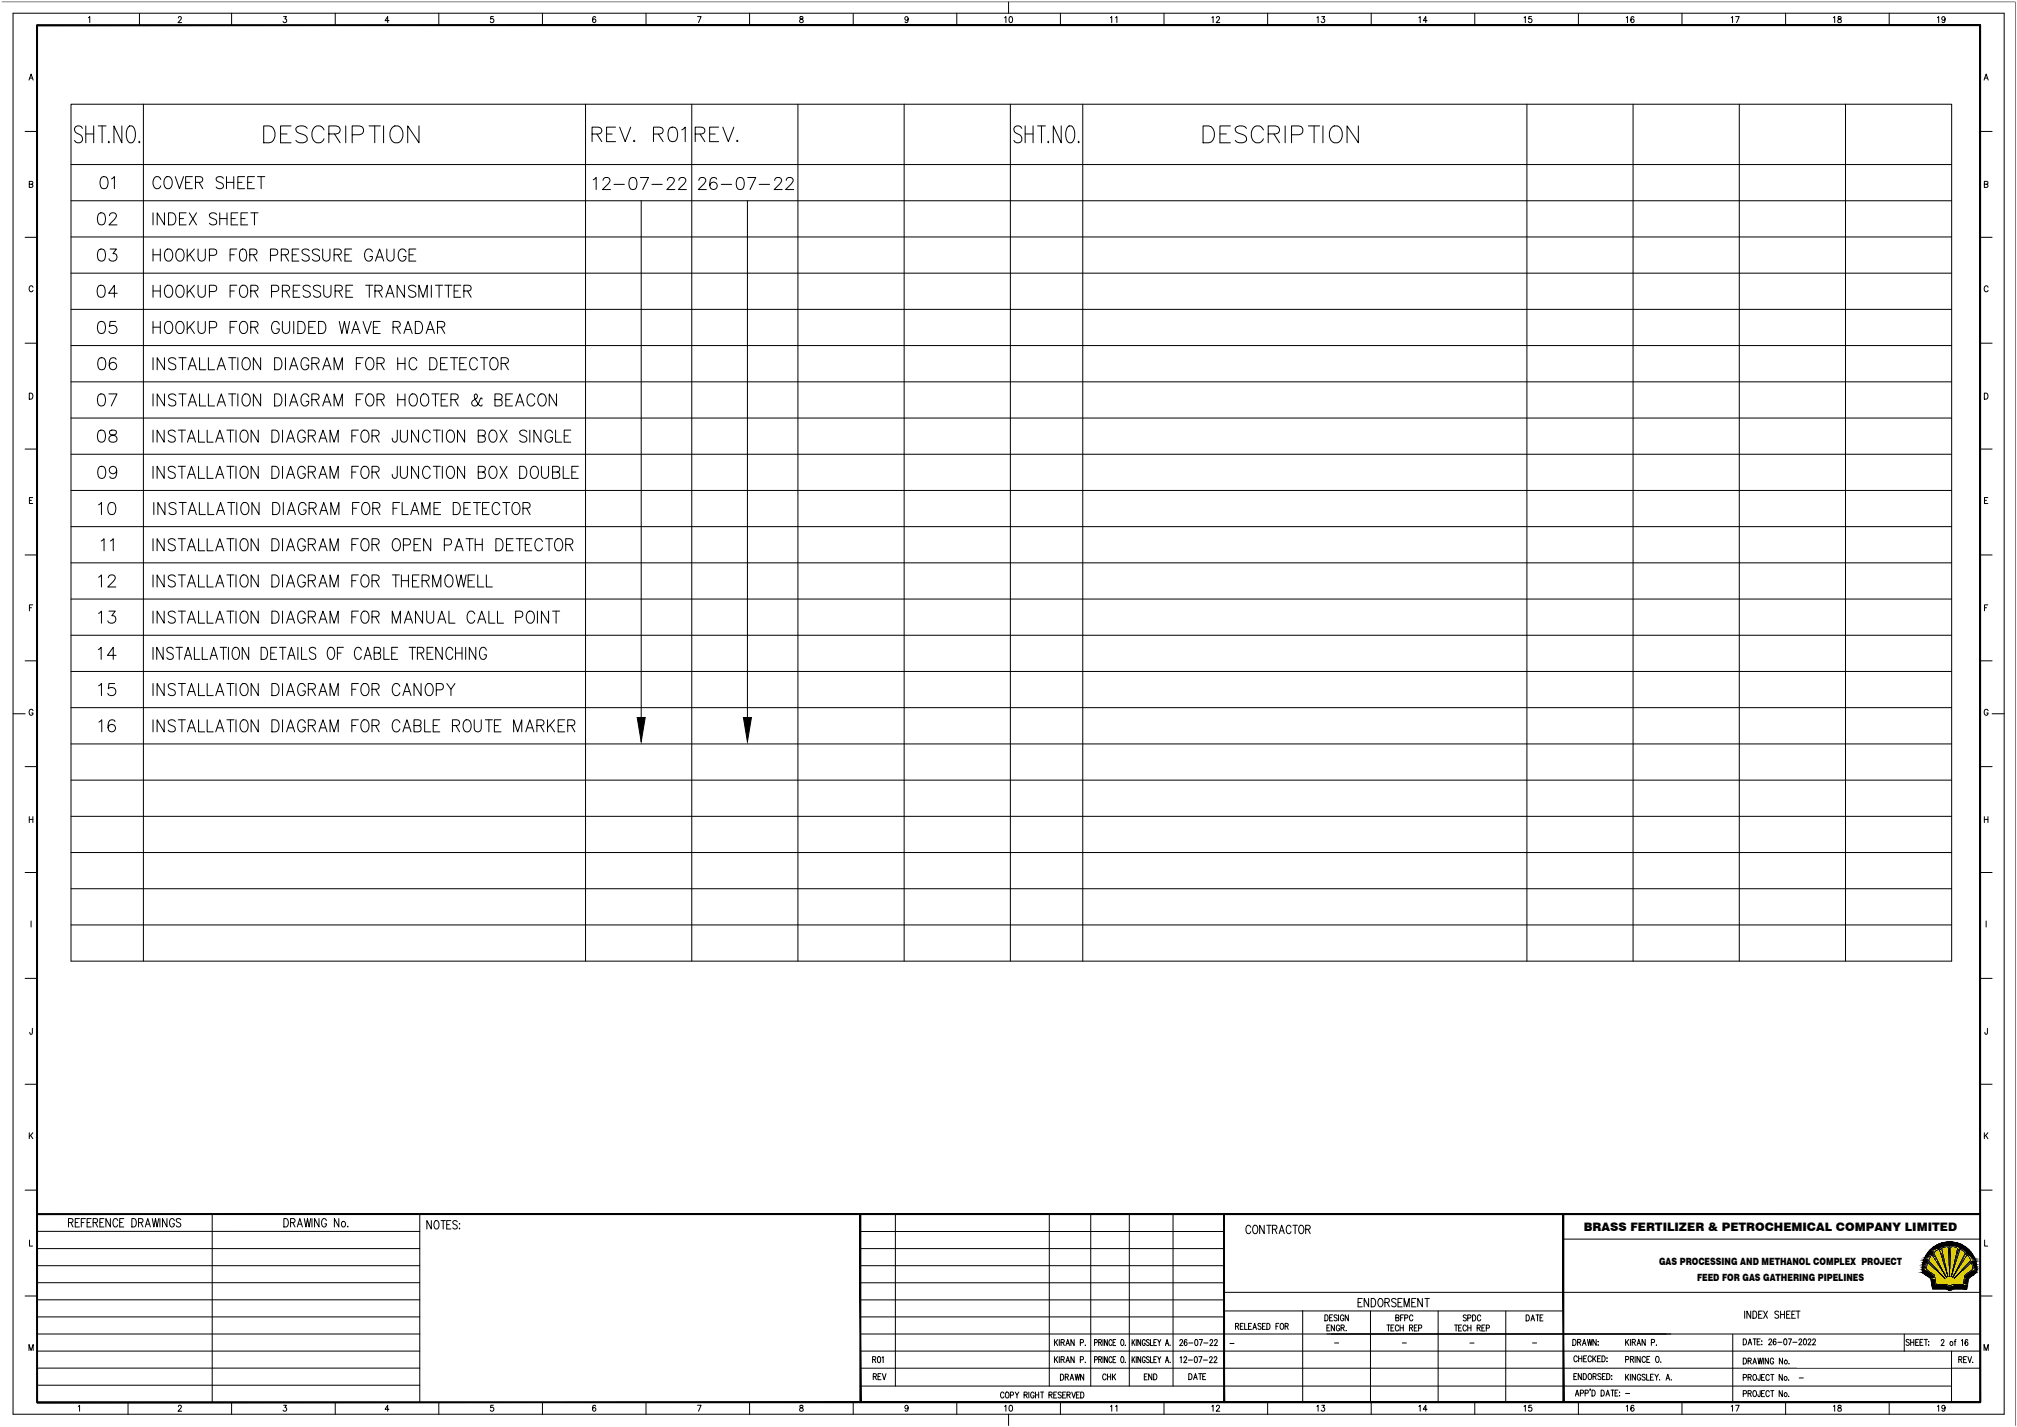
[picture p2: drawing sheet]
<svg xmlns="http://www.w3.org/2000/svg" width="1189mm" height="841mm" viewBox="0 0 1189 841" stroke-linecap="round" stroke-linejoin="round" font-family="sans-serif">
<defs><g id="words">
<text font-size="6.9" x="933" y="726">BRASS FERTILIZER &amp; PETROCHEMICAL COMPANY LIMITED</text>
<g font-size="5.9">
<text x="978" y="746">GAS PROCESSING AND METHANOL COMPLEX PROJECT</text>
<text x="1000" y="755">FEED FOR GAS GATHERING PIPELINES</text>
</g>
</g></defs>
<!-- layer: 20161_a1$0$Level 63 -->
<g fill="none" stroke="#000" stroke-width=".59">
<path d="M42 61h1108v505h-1108zM42 97h1108M42 118h1108M42 140h1108M42 161h1108M42 182h1108M42 204h1108M42 225h1108M42 246h1108M42 268h1108M42 289h1108M42 310h1108"/>
<path d="M42 332h1108M42 353h1108M42 374h1108M42 396h1108M42 417h1108M42 438h1108M42 460h1108M42 481h1108M42 502h1108M42 524h1108M42 545h1108"/>
</g>
<!-- layer: FRAME -->
<path d="M85 61v505M345 61v505M408 61v505M470 61v505M533 61v505M596 61v505M638 61v505M900 61v505M963 61v505M1025 61v505M1088 61v505" fill="none" stroke="#000" stroke-width=".59"/>
<!-- layer: Level 1 -->
<g fill="none" stroke="#000" stroke-width=".59">
<path d="M49 76a2.4 2.4 0 0 0-4-2 2.4 2.4 0 0 0-1 4l3 1a2.5 2.5 0 0 1 1 5 2.5 2.5 0 0 1-4-1M51 74v10M51 79h4M55 74v10M58 74h5M60 74v10M72 74v10l-5-10v10M76 75v-1a4 4 0 0 1 4 6l-1 2a2.3 2.3 0 0 1-3 2l-2-4 1-3zM155 74h4a5 5 0 0 1 3 5 5 5 0 0 1-3 5h-4zM165 79h4M172 74h-7v10h7M181 76a4 4 0 0 0-4-2 4 4 0 0 0-3 3l1 1 4 1a2.5 2.5 0 0 1 2 2 2.5 2.5 0 0 1-1 3 5 5 0 0 1-6-1"/>
<path d="M191 77a4 4 0 0 0-4-3 4 4 0 0 0-3 4 4 4 0 0 0 1 5 4 4 0 0 0 5 1l1-2M194 79l6-1a2.3 2.3 0 0 0 0-3l-6-1v10M197 79l3 5M204 74v10M208 79h4a2.6 2.6 0 0 0 2-2 2.6 2.6 0 0 0-2-3h-4v10M218 74h6M221 74v10M226 74v10M232 75a5 5 0 0 1 5 1 5 5 0 0 1 0 6 4 4 0 0 1-4 2 4 4 0 0 1-3-4 6 6 0 0 1 2-5zM247 74v10l-7-10v10M349 79h5a2 2 0 0 0 0-4h-5v8M352 79l3 4"/>
<path d="M358 79h3M363 75h-5v8h5M365 75l3 8 4-8M385 79h5a2 2 0 0 0 0-4h-5v8M388 79l3 4M395 75a2.8 2.8 0 0 1 4 2 7 7 0 0 1-1 6 2.7 2.7 0 0 1-4-1 7 7 0 0 1 1-7zM402 77l2-2v8M410 79h5a2 2 0 0 0 0-4h-5v8M413 79l2 4M418 79h4M424 75h-6v8h6M426 75l3 8 4-8"/>
<path d="M602 76a2.4 2.4 0 0 0-3-2 2.4 2.4 0 0 0-1 4l3 1a2.5 2.5 0 0 1 1 5 2.5 2.5 0 0 1-4-1M604 79h5M604 74v10M609 74v10M612 74h4M614 74v10M626 74v10l-5-10v10M629 75l1-1a4 4 0 0 1 3 6v2a2.3 2.3 0 0 1-2 2 2.3 2.3 0 0 1-2-2l-1-4zM709 74h3a5 5 0 0 1 4 5 5 5 0 0 1-4 5h-3zM719 79h4M725 74h-6v10h6M735 76a4 4 0 0 0-4-2 4 4 0 0 0-3 3l1 1 4 1a2.4 2.4 0 0 1 2 2 2.4 2.4 0 0 1-1 3 5 5 0 0 1-6-1"/>
<path d="M745 77a4 4 0 0 0-5-3 4 4 0 0 0-2 4 4 4 0 0 0 0 5 4 4 0 0 0 5 1l2-2M748 79l5-1a2.3 2.3 0 0 0 0-3l-5-1v10M751 79l3 5M757 74v10M761 79h5a2.6 2.6 0 0 0 2-2 2.6 2.6 0 0 0-2-3h-5v10M771 74h7M775 74v10M780 74v10M785 76a4 4 0 0 1 4-2 4 4 0 0 1 2 4 4 4 0 0 1-1 5 4 4 0 0 1-5 1 6 6 0 0 1 0-8zM801 74v10l-7-10v10M64 83v1h1M82 83v1"/>
<path d="M374 83h-1h1M435 83h-1h1M618 83v1M636 83v1M60 104a2.3 2.3 0 0 1 3 1 4 4 0 0 1-2 6 5 5 0 0 1-1-7zM66 105l1-1v7M95 106a2.3 2.3 0 0 0-3-2 2.3 2.3 0 0 0-2 3v2a2.3 2.3 0 0 0 2 2 2.3 2.3 0 0 0 3-1M98 104a3 3 0 0 1 3 2 3 3 0 0 1 0 4 2.3 2.3 0 0 1-3 1 2.3 2.3 0 0 1-1-2v-3zM103 104l3 7 2-7M109 107h3M113 104h-4v7h4M115 107h4v-1v-1l-1-1h-3v7"/>
<path d="M117 107l2 4M132 105a2.3 2.3 0 0 0-3-1 2.3 2.3 0 0 0-2 2l1 1 3 1a1.7 1.7 0 0 1 1 2 1.7 1.7 0 0 1-2 1h-2l-1-1M134 107h4M134 104v7M138 104v7M140 107h3M144 104h-4v7h4M146 107h2M150 104h-4v7h4M152 104h4M154 104v7M350 106l1-1v7"/>
<path d="M355 106l2-1h2a2.2 2.2 0 0 1 0 3l-4 4h5M362 109h6M372 105a2.3 2.3 0 0 1 3 1 4 4 0 0 1-2 6 5 5 0 0 1-1-7zM377 105h5l-3 7M378 118v319M384 109h6M393 106l2-1h2a2.2 2.2 0 0 1-1 3l-3 4h5M400 106l2-1h2a2.2 2.2 0 0 1-1 3l-3 4h5M412 106l1-1h3a2.2 2.2 0 0 1-1 3l-3 4h4M422 106a2.1 2.1 0 0 0-3-1 4 4 0 0 0 2 7 2.2 2.2 0 0 0 2-3 2.2 2.2 0 0 0-2-2 2.2 2.2 0 0 0-3 2M425 109h6M435 105a2.3 2.3 0 0 1 3 1 4 4 0 0 1-2 6 5 5 0 0 1-1-7z"/>
<path d="M441 118v319M441 105h4l-3 7M447 109h7M457 106l1-1h2a2.2 2.2 0 0 1 0 3l-4 4h5M463 106l2-1h1l2 1-2 2-3 4h5M58 126a2.3 2.3 0 0 1 4 1 4 4 0 0 1-3 6 5 5 0 0 1-1-7zM65 127l1-2 2 1a2.2 2.2 0 0 1 0 3l-4 4h5M90 125v8M97 125v8l-4-8v8M99 125a4 4 0 0 1 5 4 4 4 0 0 1-5 4zM106 129h2M110 125h-4v8h4"/>
<path d="M112 125l4 8M116 125l-4 8M128 126a2.3 2.3 0 0 0-3-1 2.3 2.3 0 0 0-2 2l1 1 3 1a1.7 1.7 0 0 1 1 2 1.7 1.7 0 0 1-2 2h-1l-2-1M130 129h4M130 125v8M134 125v8M136 129h3M140 125h-4v8h4M142 129h2M146 125h-4v8h4M148 125h4M150 125v8"/>
<path d="M58 147a2.3 2.3 0 0 1 4 1 4 4 0 0 1-3 6 5 5 0 0 1-1-7zM65 147h4l-2 2a2.4 2.4 0 0 1 1 4 2.4 2.4 0 0 1-4 0M90 147v7M90 150h4M94 147v7M98 147h1a4 4 0 0 1 3 3 4 4 0 0 1-3 4 4 4 0 0 1-1-7zM105 147a4 4 0 0 1 4 3 4 4 0 0 1-2 4 3 3 0 0 1-3-2 3 3 0 0 1 0-4zM110 147v7M112 150l3 4M115 147l-5 5M117 147v5a2.1 2.1 0 0 0 2 2 2.1 2.1 0 0 0 2-2v-5M123 150h3a1.9 1.9 0 0 0 2-1 1.9 1.9 0 0 0-2-2h-3v7"/>
<path d="M136 150h2M140 147h-4v7M142 147h2a4 4 0 0 1 0 7h-1a5 5 0 0 1-1-7zM147 150h4v-1v-2h-1h-3v7M149 150l2 4M159 150h3a1.9 1.9 0 0 0 2-1 1.9 1.9 0 0 0-2-2h-3v7M166 150h3l1-1v-2h-1h-3v7M168 150l2 4M172 150h3M176 147h-4v7h4M182 148a2.3 2.3 0 0 0-2-1 2.3 2.3 0 0 0-2 1l1 1 3 2a1.7 1.7 0 0 1 0 2 1.7 1.7 0 0 1-1 1h-1l-2-1M188 148a2.3 2.3 0 0 0-2-1 2.3 2.3 0 0 0-2 1l1 1 3 2a1.7 1.7 0 0 1 0 2 1.7 1.7 0 0 1-1 1h-1l-2-1"/>
<path d="M190 147v5a2.1 2.1 0 0 0 2 2 2.1 2.1 0 0 0 2-2v-5M197 150h4v-1v-2h-1h-3v7M199 150l2 4M203 150h3M207 147h-4v7h4M219 148a2.3 2.3 0 0 0-2-1 2.3 2.3 0 0 0-2 2v2a2.3 2.3 0 0 0 2 3 2.3 2.3 0 0 0 2-3h-1M221 154l3-7 2 7M222 152h3M228 147v5a2.1 2.1 0 0 0 2 2 2.1 2.1 0 0 0 2-2v-5M239 148a2.3 2.3 0 0 0-2-1 2.3 2.3 0 0 0-2 2v2a2.3 2.3 0 0 0 2 3 2.3 2.3 0 0 0 2-3h-1M241 150h3M245 147h-4v7h4"/>
<path d="M58 168a2.3 2.3 0 0 1 4 1 4 4 0 0 1-3 6 5 5 0 0 1-1-7zM69 173h-5l3-5v7M90 168v7M90 171h4M94 168v7M98 168h1a4 4 0 0 1 3 4 4 4 0 0 1-3 3 4 4 0 0 1-1-7zM105 168a4 4 0 0 1 4 3 4 4 0 0 1-2 4 3 3 0 0 1-3-1 3 3 0 0 1 0-4zM110 168v7M112 171l3 4M115 168l-5 5M117 168v5a2.1 2.1 0 0 0 2 2 2.1 2.1 0 0 0 2-2v-5M123 172h3a1.9 1.9 0 0 0 2-2 1.9 1.9 0 0 0-2-2h-3v7"/>
<path d="M136 171h2M140 168h-4v7M142 168h1a4 4 0 0 1 3 4 4 4 0 0 1-3 3 4 4 0 0 1-1-7zM148 171h3l1-1v-1l-1-1h-3v7M150 171l2 4M160 172h3a1.9 1.9 0 0 0 1-2 1.9 1.9 0 0 0-1-2h-3v7M166 171h4l1-1-1-1-1-1h-3v7M169 171l2 4M173 171h2M177 168h-4v7h4M183 169a2.3 2.3 0 0 0-2-1 2.3 2.3 0 0 0-2 2v1l3 1a1.7 1.7 0 0 1 1 2 1.7 1.7 0 0 1-2 1h-2v-1M189 169a2.3 2.3 0 0 0-2-1 2.3 2.3 0 0 0-2 2v1l3 1a1.7 1.7 0 0 1 1 2 1.7 1.7 0 0 1-2 1h-2v-1"/>
<path d="M191 168v5a2.1 2.1 0 0 0 2 2 2.1 2.1 0 0 0 2-2v-5M198 171h3l1-1-1-1-1-1h-2v7M200 171l2 4M204 171h2M208 168h-4v7h4M216 168h4M218 168v7M221 171h4v-1v-1l-1-1h-3v7M223 171l2 4M227 175l3-7 2 7M228 173h3M238 168v7l-4-7v7"/>
<path d="M245 169a2.3 2.3 0 0 0-2-1 2.3 2.3 0 0 0-2 2v1l3 1a1.7 1.7 0 0 1 1 2 1.7 1.7 0 0 1-1 1h-3v-1M247 175v-7l2 7 3-7v7M254 168v7M257 168h4M259 168v7M262 168h4M264 168v7M268 171h2M272 168h-4v7h4M273 171h4l1-1-1-1-1-1h-3v7M276 171l2 4M58 190a2.3 2.3 0 0 1 4 1 4 4 0 0 1-3 6 5 5 0 0 1-1-7z"/>
<path d="M68 189h-3v3a2.5 2.5 0 0 1 3 0 2.5 2.5 0 0 1 0 4 2.5 2.5 0 0 1-4-1M90 189v8M90 193h4M94 189v8M98 190l1-1a4 4 0 0 1 3 4 4 4 0 0 1-3 4 4 4 0 0 1-1-7zM105 190v-1a4 4 0 0 1 4 3 4 4 0 0 1-2 4 3 3 0 0 1-3-1 3 3 0 0 1 0-4zM110 189v8M112 192l3 5M115 189l-5 5M117 189v6a2.1 2.1 0 0 0 2 2 2.1 2.1 0 0 0 2-2v-6M123 193h3a1.9 1.9 0 0 0 2-2 1.9 1.9 0 0 0-2-2h-3v8M136 193h2"/>
<path d="M140 189h-4v8M142 190l1-1a4 4 0 0 1 3 4 4 4 0 0 1-3 4 4 4 0 0 1-1-7zM148 193l3-1 1-1v-1l-1-1h-3v8M150 193l2 4M165 191a2.3 2.3 0 0 0-3-2 2.3 2.3 0 0 0-2 3v2a2.3 2.3 0 0 0 2 3 2.3 2.3 0 0 0 3-3h-2M166 189v6a2.1 2.1 0 0 0 3 2 2.1 2.1 0 0 0 2-2v-6M173 189v8M176 189a4 4 0 0 1 4 4 4 4 0 0 1-4 4zM182 193h2M186 189h-4v8h4M188 189a4 4 0 0 1 4 4 4 4 0 0 1-4 4zM200 189l1 8 2-8 2 8 1-8"/>
<path d="M207 197l3-8 2 8M208 194h3M214 189l2 8 3-8M220 193h3M224 189h-4v8h4M232 193l3-1 1-1v-1l-2-1h-2v8M234 193l2 4M238 197l3-8 2 8M239 194h3M245 189a4 4 0 0 1 4 4 4 4 0 0 1-4 4zM251 197l3-8 2 8M252 194h3"/>
<path d="M258 193l4-1v-1v-1l-1-1h-3v8M260 193l2 4M59 211a2.3 2.3 0 0 1 3 1 4 4 0 0 1-2 6 5 5 0 0 1-1-7zM68 212a2.1 2.1 0 0 0-3-1 4 4 0 0 0 2 7 2.2 2.2 0 0 0 2-2 2.2 2.2 0 0 0-2-2 2.2 2.2 0 0 0-3 2M90 211v7M97 211v7l-4-7v7M104 212a2.3 2.3 0 0 0-3-1 2.3 2.3 0 0 0-2 2l1 1 3 1a1.7 1.7 0 0 1 1 2 1.7 1.7 0 0 1-2 1h-1l-2-1M105 211h5M108 211v7M111 218l2-7 3 7M112 216h3M118 211v7h3"/>
<path d="M123 211v7h3M128 218l2-7 3 7M129 216h3M135 211h4M137 211v7M140 211v7M144 211a4 4 0 0 1 4 3 4 4 0 0 1-4 4 4 4 0 0 1 0-7zM154 211v7l-5-7v7M162 211a4 4 0 0 1 4 3 4 4 0 0 1-4 4zM168 211v7M171 218l2-7 3 7M172 216h3"/>
<path d="M182 213a2.3 2.3 0 0 0-3-2 2.3 2.3 0 0 0-2 3v1a2.3 2.3 0 0 0 3 3 2.3 2.3 0 0 0 2-3h-2M184 214h3l1-1v-2h-1h-3v7M186 214l2 4M190 218l3-7 2 7M191 216h3M197 218v-7l2 7 3-7v7M210 214h2M214 211h-4v7M217 211a4 4 0 0 1 4 3 4 4 0 0 1-2 4 3 3 0 0 1-3-2 3 3 0 0 1 0-3zM222 214h4v-1v-2h-1h-3v7M224 214l2 4M234 214h5"/>
<path d="M234 211v7M239 211v7M246 213a2.3 2.3 0 0 0-3-2 2.3 2.3 0 0 0-2 3v1a2.3 2.3 0 0 0 2 3 2.3 2.3 0 0 0 3-2M253 211a4 4 0 0 1 5 3 4 4 0 0 1-5 4zM260 214h2M264 211h-4v7h4M266 211h4M268 211v7M271 214h2M275 211h-4v7h4M281 213a2.3 2.3 0 0 0-2-2 2.3 2.3 0 0 0-2 3v1a2.3 2.3 0 0 0 2 3 2.3 2.3 0 0 0 2-2M283 211h4"/>
<path d="M285 211v7M290 211a3 3 0 0 1 3 1 3 3 0 0 1 0 4 2.3 2.3 0 0 1-3 2 2.3 2.3 0 0 1-1-3v-2zM295 214h4l1-1-1-2h-1h-3v7M298 214l2 4M58 232a2.3 2.3 0 0 1 4 2 4 4 0 0 1-3 5 5 5 0 0 1-1-7zM64 232h5l-3 7M90 232v7M97 232v7l-4-7v7M104 233a2.3 2.3 0 0 0-3-1 2.3 2.3 0 0 0-2 2l1 1 3 1a1.7 1.7 0 0 1 1 2 1.7 1.7 0 0 1-2 1h-1l-2-1M105 232h5M108 232v7M111 239l2-7 3 7"/>
<path d="M112 237h3M118 232v7h3M123 232v7h3M128 239l2-7 3 7M129 237h3M135 232h4M137 232v7M140 232v7M144 232a4 4 0 0 1 4 4 4 4 0 0 1-4 3 4 4 0 0 1 0-7zM154 232v7l-5-7v7M162 232a4 4 0 0 1 4 4 4 4 0 0 1-4 3zM168 232v7"/>
<path d="M171 239l2-7 3 7M172 237h3M182 234a2.3 2.3 0 0 0-3-2 2.3 2.3 0 0 0-2 3v2a2.3 2.3 0 0 0 3 2 2.3 2.3 0 0 0 2-2h-2M184 236l3-1 1-1v-1l-1-1h-3v7M186 236l2 3M190 239l3-7 2 7M191 237h3M197 239v-7l2 7 3-7v7M210 236h2M214 232h-4v7M217 232a4 4 0 0 1 4 3 4 4 0 0 1-2 4 3 3 0 0 1-3-1 3 3 0 0 1 0-4zM222 236l4-1v-1v-1l-1-1h-3v7"/>
<path d="M224 236l2 3M234 232v7M234 236h5M239 232v7M242 232h1a4 4 0 0 1 3 3 4 4 0 0 1-1 4 3 3 0 0 1-4-1 3 3 0 0 1 0-4zM249 232a3 3 0 0 1 4 2 3 3 0 0 1-1 4 2.3 2.3 0 0 1-2 1 2.3 2.3 0 0 1-2-2v-3zM255 232h4M257 232v7M260 236h2M264 232h-4v7h4M266 236l3-1 1-1v-1l-1-1h-3v7M268 236l2 3"/>
<path d="M284 235h-1l-1 2a2.2 2.2 0 0 1-2 2 2.2 2.2 0 0 1-2-1l1-2 2-1a1.6 1.6 0 0 0-1-3v1v2l3 4h1M292 236l3-1 1-1v-1l-2-1h-2v7h2a1.9 1.9 0 0 0 2-2 1.9 1.9 0 0 0-2-1M298 236h3M302 232h-4v7h4M304 239l2-7 3 7M305 237h3M315 234a2.3 2.3 0 0 0-3-2 2.3 2.3 0 0 0-1 3v2a2.3 2.3 0 0 0 1 2 2.3 2.3 0 0 0 3-1M318 232a3 3 0 0 1 4 2 3 3 0 0 1 0 4 2.3 2.3 0 0 1-3 1 2.3 2.3 0 0 1-2-2v-2zM328 232v7l-4-7v7M58 254a2.3 2.3 0 0 1 4 1 4 4 0 0 1-3 6 5 5 0 0 1-1-7zM65 254a1.4 1.4 0 0 0 1 2 2.6 2.6 0 0 1 2 1 2.6 2.6 0 0 1 0 3l-2 1a2 2 0 0 1-2-3 2 2 0 0 1 2-1l2-1a1.4 1.4 0 0 0 0-2zM90 253v8"/>
<path d="M97 253v8l-4-8v8M103 255a2.2 2.2 0 0 0-2-2 2.2 2.2 0 0 0-2 2l1 1 3 2a1.7 1.7 0 0 1 0 1 1.7 1.7 0 0 1-1 2l-2-1h-1M105 253h4M107 253v8M111 258h3M117 253v8h4M122 253v8h4M128 258h3M134 253h4M136 253v8M139 253v8M143 254v-1a4 4 0 0 1 3 3 4 4 0 0 1-1 4 3 3 0 0 1-3-1 3 3 0 0 1 0-4z"/>
<path d="M152 253v8l-4-8v8M160 253a4 4 0 0 1 5 4 4 4 0 0 1-5 4zM167 253v8M170 258h3M180 255a2.3 2.3 0 0 0-3-2 2.3 2.3 0 0 0-2 3v2a2.3 2.3 0 0 0 3 3 2.3 2.3 0 0 0 2-3h-2M182 257h3l1-1v-2l-2-1h-2v8M184 257l2 4M189 258h3M207 257h3M211 253h-4v8M214 254l1-1a4 4 0 0 1 3 3 4 4 0 0 1-2 4 2.4 2.4 0 0 1-3-2v-3zM219 257h4v-1v-2l-1-1h-3v8"/>
<path d="M221 257l2 4M234 253v7l-1 1-1-1-1-2M236 253v6a2.1 2.1 0 0 0 2 2 2.1 2.1 0 0 0 2-2v-6M247 253v8l-4-8v8M254 255a2.3 2.3 0 0 0-3-1 2.3 2.3 0 0 0-2 2v2a2.3 2.3 0 0 0 2 3 2.3 2.3 0 0 0 3-2M255 253h5M257 253v8M261 253v8M264 254l1-1a4 4 0 0 1 3 3 4 4 0 0 1-1 4 3 3 0 0 1-4-1 3 3 0 0 1 0-4zM274 253v8l-4-8v8M282 257h3l1-1v-2l-1-1h-3v8h3a1.9 1.9 0 0 0 1-2 1.9 1.9 0 0 0-1-2M289 254a3 3 0 0 1 4 1 3 3 0 0 1 0 4 2.3 2.3 0 0 1-3 2 2.3 2.3 0 0 1-2-3v-3z"/>
<path d="M295 253l4 8M299 253l-4 8M311 255a2.3 2.3 0 0 0-3-2 2.3 2.3 0 0 0-2 2l1 1 3 2a1.7 1.7 0 0 1 0 1 1.7 1.7 0 0 1-1 2h-1l-2-1M312 253v8M319 253v8l-4-8v8M326 255a2.3 2.3 0 0 0-3-1 2.3 2.3 0 0 0-2 2v2a2.3 2.3 0 0 0 2 3 2.3 2.3 0 0 0 3-3h-2M327 253v8h4M333 257h2M336 253h-3v8h3M59 275a2.3 2.3 0 0 1 3 1 4 4 0 0 1-2 6 5 5 0 0 1-1-7zM69 277a2.2 2.2 0 0 1-3 2 2.2 2.2 0 0 1-1-3 2.2 2.2 0 0 1 3 0 5 5 0 0 1-1 6h-2v-1M90 275v7"/>
<path d="M97 275v7l-4-7v7M103 276a2.2 2.2 0 0 0-2-1 2.2 2.2 0 0 0-2 2l1 1 3 1a1.7 1.7 0 0 1 0 2 1.7 1.7 0 0 1-1 1h-1l-2-1M105 275h4M107 275v7M110 261l3-8 2 8M111 280h3M117 275v7h4M122 275v7h4M127 261l3-8 2 8M128 280h3M134 275h4M136 275v7"/>
<path d="M139 275v7M143 275a4 4 0 0 1 3 3 4 4 0 0 1-1 4 3 3 0 0 1-3-2 3 3 0 0 1 0-3zM152 275v7l-4-7v7M160 275a4 4 0 0 1 5 3 4 4 0 0 1-5 4zM167 275v7M169 261l2-8 3 8M170 280h3M180 277a2.3 2.3 0 0 0-3-2 2.3 2.3 0 0 0-2 3v1a2.3 2.3 0 0 0 3 3 2.3 2.3 0 0 0 2-3h-2M182 278h3l1-1v-1l-2-1h-2v7M184 278l2 4M188 261l2-8 3 8M189 280h3"/>
<path d="M195 261v-8l2 8 2-8v8M207 278h3M211 275h-4v7M214 275h1a4 4 0 0 1 3 3 4 4 0 0 1-2 4 2.4 2.4 0 0 1-3-3v-2zM219 278h4v-1v-1l-1-1h-3v7M221 278l2 4M234 275v6l-1 1h-1l-1-2M236 275v5a2.1 2.1 0 0 0 2 2 2.1 2.1 0 0 0 2-2v-5M247 275v7l-4-7v7M254 277a2.3 2.3 0 0 0-3-2 2.3 2.3 0 0 0-2 3v1a2.3 2.3 0 0 0 2 3 2.3 2.3 0 0 0 3-2M255 275h5M257 275v7"/>
<path d="M261 275v7M264 275h1a4 4 0 0 1 3 3 4 4 0 0 1-1 4 3 3 0 0 1-4-2 3 3 0 0 1 0-3zM274 275v7l-4-7v7M282 278h3l1-1v-1l-1-1h-3v7h3a1.9 1.9 0 0 0 1-2 1.9 1.9 0 0 0-1-2M289 275a3 3 0 0 1 4 1 3 3 0 0 1 0 4 2.3 2.3 0 0 1-3 2 2.3 2.3 0 0 1-2-3v-2zM295 275l4 7M299 275l-4 7M306 275a4 4 0 0 1 5 3 4 4 0 0 1-5 4zM314 275a4 4 0 0 1 4 3 4 4 0 0 1-2 4 2.4 2.4 0 0 1-2 0 2.4 2.4 0 0 1-1-3v-1zM319 275v5a2.1 2.1 0 0 0 2 2 2.1 2.1 0 0 0 2-2v-5M326 278h3l1-1v-1l-2-1h-2v7h2a1.9 1.9 0 0 0 2-2 1.9 1.9 0 0 0-2-2M332 275v7h4"/>
<path d="M337 278h2M341 275h-4v7h4M58 298l2-2v7M65 297a2.3 2.3 0 0 1 3 1 4 4 0 0 1-2 5 5 5 0 0 1-1-6zM91 296v7M97 296v7l-4-7v7M104 297a2.3 2.3 0 0 0-3-1 2.3 2.3 0 0 0-1 2v1l3 1a1.7 1.7 0 0 1 1 2 1.7 1.7 0 0 1-2 1h-1l-1-1M106 296h4M108 296v7M110 282l3-7 2 7M118 296v7h3M123 296v7h3"/>
<path d="M127 282l3-7 2 7M134 296h4M136 296v7M140 296v7M143 297l1-1a4 4 0 0 1 3 3 4 4 0 0 1-1 4 2.4 2.4 0 0 1-3 0 2.4 2.4 0 0 1-1-2v-2zM153 296v7l-5-7v7M161 296a4 4 0 0 1 4 4 4 4 0 0 1-4 3zM167 296v7M169 282l2-7 3 7M180 298a2.3 2.3 0 0 0-2-2 2.3 2.3 0 0 0-2 3v2a2.3 2.3 0 0 0 2 2 2.3 2.3 0 0 0 2-2h-1M182 300l4-1v-1v-1l-1-1h-3v7M184 300l2 3"/>
<path d="M188 282l2-7 3 7M195 282v-7l2 7 2-7v7M208 300h2M212 296h-4v7M214 297l1-1a4 4 0 0 1 3 3 4 4 0 0 1-1 4 2.4 2.4 0 0 1-3 0 2.4 2.4 0 0 1-1-2v-3zM220 300l3-1 1-1v-1l-2-1h-2v7M222 300l2 3M232 300h2M236 296h-4v7M237 296v7h4M256 300h2M260 296h-4v7h4"/>
<path d="M267 296a4 4 0 0 1 4 2 4 4 0 0 1-1 5h-3zM273 300h3M277 296h-4v7h4M279 296h4M281 296v7M284 300h3M288 296h-4v7h4M295 298a2.3 2.3 0 0 0-3-2 2.3 2.3 0 0 0-2 3v2a2.3 2.3 0 0 0 2 2 2.3 2.3 0 0 0 3-1M296 296h5M298 296v7M303 297l1-1a4 4 0 0 1 3 3 4 4 0 0 1-2 4 4 4 0 0 1-3-3 4 4 0 0 1 1-3zM308 300l4-1v-1v-1l-1-1h-3v7"/>
<path d="M310 300l2 3M60 319l1-1v7M65 319l2-1v7M90 318v7M97 318v7l-4-7v7M103 319a2.2 2.2 0 0 0-2-2 2.2 2.2 0 0 0-2 2l1 1 3 2a1.7 1.7 0 0 1 0 1 1.7 1.7 0 0 1-1 2l-2-1h-1M105 318h4M107 318v7M111 303l2-7 3 7M112 301h3M117 318v7h4M122 318v7h4"/>
<path d="M128 303l2-7 2 7M129 301h3M134 318h4M136 318v7M139 318v7M143 318a4 4 0 0 1 3 2 4 4 0 0 1-1 4 3 3 0 0 1-3-1 3 3 0 0 1 0-4zM152 318v7l-4-7v7M160 318a4 4 0 0 1 5 3 4 4 0 0 1-5 4zM167 318v7M169 303l3-7 2 7M170 301h3M180 319a2.3 2.3 0 0 0-3-1 2.3 2.3 0 0 0-2 2v2a2.3 2.3 0 0 0 3 3 2.3 2.3 0 0 0 2-3h-2"/>
<path d="M188 303l3-7 2 7M189 301h3M195 303v-7l2 7 3-7v7M211 318h-4v7M214 318h1a4 4 0 0 1 3 2 4 4 0 0 1-2 4 2.4 2.4 0 0 1-3-2v-3zM232 318a2.4 2.4 0 0 1 4 2v2a2.4 2.4 0 0 1-2 3 2.4 2.4 0 0 1-3-3v-2zM242 303l3-7 2 7M243 301h3M248 318h-4v7h4M249 303v-7l2 7 2-7v7M254 318v7l-4-7v7M275 318h4"/>
<path d="M277 318v7M280 318v7M284 318v7M292 318a4 4 0 0 1 5 3 4 4 0 0 1-5 4zM302 318h-3v7h3M304 318h4M306 318v7M313 318h-3v7h3M320 319a2.3 2.3 0 0 0-3-1 2.3 2.3 0 0 0-2 2v2a2.3 2.3 0 0 0 2 3 2.3 2.3 0 0 0 3-2M322 318h4M324 318v7M328 318h1a4 4 0 0 1 3 2 4 4 0 0 1-2 4 2.4 2.4 0 0 1-2 0 2.4 2.4 0 0 1-1-2v-3z"/>
<path d="M90 339v7M97 339v7l-4-7v7M103 340a2.2 2.2 0 0 0-2-1 2.2 2.2 0 0 0-2 2l1 1 3 1a1.7 1.7 0 0 1 0 2 1.7 1.7 0 0 1-1 1h-1l-2-1M105 339h4M107 339v7M110 325l3-7 2 7M111 322h3M117 339v7h4M122 339v7h4M127 325l3-7 2 7M128 322h3M134 339h4"/>
<path d="M136 339v7M139 339v7M143 339a4 4 0 0 1 3 3 4 4 0 0 1-1 4 3 3 0 0 1-3-2 3 3 0 0 1 0-3zM152 339v7l-4-7v7M160 339a4 4 0 0 1 5 3 4 4 0 0 1-5 4zM167 339v7M169 325l2-7 3 7M170 322h3M182 321h3l1-1v-2h-2h-2v7M184 321l2 4M188 325l2-7 3 7M189 322h3"/>
<path d="M195 325v-7l2 7 2-7v7M207 321h3M211 339h-4v7M214 339h1a4 4 0 0 1 3 3 4 4 0 0 1-2 4 2.4 2.4 0 0 1-3-3v-2zM219 321h4v-1v-2h-1h-3v7M221 321l2 4M231 339h4M233 339v7M237 339v7M238 321h2a1.9 1.9 0 0 0 2-2 1.9 1.9 0 0 0-2-1h-2v7M241 339v7M244 321h2"/>
<path d="M247 339h-4v7h4M262 321h3a1.9 1.9 0 0 0 1-2 1.9 1.9 0 0 0-1-1h-3v7M263 339h1a4 4 0 0 1 3 3 4 4 0 0 1-1 4 2.4 2.4 0 0 1-3 0 2.4 2.4 0 0 1-1-3v-1zM268 325l3-7 2 7M269 339l1 7 2-7 1 7 2-7M269 322h3M280 339h-4v7h4M280 321h4M282 339v7h3M287 339v7h3M299 321h2M310 321h2"/>
<path d="M333 321h4l1-1-1-2h-1h-3v7M336 321l2 4M58 340l2-1v7M64 341l1-2 3 1a2.2 2.2 0 0 1-1 3l-3 3h4M110 346l3-7 2 7M111 344h3M127 346l3-7 2 7M128 344h3M169 346l2-7 3 7M170 344h3M180 341a2.3 2.3 0 0 0-3-2 2.3 2.3 0 0 0-2 3v1a2.3 2.3 0 0 0 3 3 2.3 2.3 0 0 0 2-3h-2M182 342h3l1-1v-1l-2-1h-2v7"/>
<path d="M184 342l2 4M188 346l2-7 3 7M189 344h3M195 346v-7l2 7 2-7v7M207 342h3M219 342h4v-1v-1l-1-1h-3v7M221 342l2 4M237 342h4M243 342h3M249 342h3l1-1v-1l-2-1h-2v7M251 342l2 4M255 346v-7l2 7 3-7v7"/>
<path d="M276 342h2M58 362l2-2v7M64 360h4l-2 3a2.4 2.4 0 0 1 2 4 2.4 2.4 0 0 1-4-1M90 360v7M97 360v7l-4-7v7M103 361a2.2 2.2 0 0 0-2-1 2.2 2.2 0 0 0-2 2l1 1 3 1a1.7 1.7 0 0 1 0 2 1.7 1.7 0 0 1-1 1h-1l-2-1M105 360h4M107 360v7M110 367l3-7 2 7M111 365h3M117 360v7h4M122 360v7h4"/>
<path d="M127 367l3-7 2 7M128 365h3M134 360h4M136 360v7M139 360v7M143 361v-1a4 4 0 0 1 3 3 4 4 0 0 1-1 4 3 3 0 0 1-3-1 3 3 0 0 1 0-4zM152 360v7l-4-7v7M160 360a4 4 0 0 1 5 4 4 4 0 0 1-5 3zM167 360v7M169 367l2-7 3 7M170 365h3M180 362a2.3 2.3 0 0 0-3-2 2.3 2.3 0 0 0-2 3v2a2.3 2.3 0 0 0 3 2 2.3 2.3 0 0 0 2-2h-2"/>
<path d="M182 364l3-1 1-1v-1l-2-1h-2v7M184 364l2 3M188 367l2-7 3 7M189 365h3M195 367v-7l2 7 2-7v7M207 364h3M211 360h-4v7M214 361l1-1a4 4 0 0 1 3 3 4 4 0 0 1-2 4 2.4 2.4 0 0 1-3-2v-3zM219 364l4-1v-1v-1l-1-1h-3v7M221 364l2 3M231 367v-7l3 7 2-7v7M238 367l3-7 2 7"/>
<path d="M239 365h3M249 360v7l-4-7v7M251 360v5a2.1 2.1 0 0 0 3 2 2.1 2.1 0 0 0 2-2v-5M258 367l2-7 3 7M259 365h3M265 360v7h3M280 362a2.3 2.3 0 0 0-3-2 2.3 2.3 0 0 0-2 3v2a2.3 2.3 0 0 0 2 2 2.3 2.3 0 0 0 3-1M282 367l2-7 2 7M282 365h3M288 360v7h4M293 360v7h4M304 364h3a1.9 1.9 0 0 0 1-2 1.9 1.9 0 0 0-1-2h-3v7"/>
<path d="M311 361a2.4 2.4 0 0 1 4 2v2a2.4 2.4 0 0 1-2 2 2.4 2.4 0 0 1-3-2l1-3zM317 360v7M323 360v7l-4-7v7M326 360h4M328 360v7M58 383l2-1v7M68 386h-5l4-4v7M90 382v7M96 382v7l-4-7v7M102 383a2 2 0 0 0-2-2 2 2 0 0 0-2 2l1 1 3 2v2a2.2 2.2 0 0 1-4 0M104 382h4M106 382v7"/>
<path d="M109 389l2-7 2 7M109 386h3M115 382v7h3M119 382v7h3M124 389l2-7 2 7M125 386h2M130 382h4M132 382v7M135 382v7M138 382a4 4 0 0 1 3 2 4 4 0 0 1-1 4v1a4 4 0 0 1-3-3 4 4 0 0 1 1-4zM147 382v7l-4-7v7M154 382a4 4 0 0 1 4 2 4 4 0 0 1-1 4l-3 1z"/>
<path d="M160 385h2M163 382h-3v7h3M165 382h4M167 382v7M170 389l2-7 2 7M170 386h3M176 382v7M178 382v7h3M186 383a1.9 1.9 0 0 0-2-1 1.9 1.9 0 0 0-1 2l3 2v2a2.2 2.2 0 0 1-4 0M194 382h1a4 4 0 0 1 2 2 4 4 0 0 1-1 4v1a4 4 0 0 1-3-3 4 4 0 0 1 1-4zM199 385h2M202 382h-3v7"/>
<path d="M213 383a2.1 2.1 0 0 0-3-1 2.1 2.1 0 0 0-1 2v2a2.1 2.1 0 0 0 1 3 2.1 2.1 0 0 0 3-2M215 389l2-7 2 7M215 386h3M221 385h3v-1v-2h-1h-2v7h2a1.9 1.9 0 0 0 1-2 1.9 1.9 0 0 0-1-2M226 382v7h4M231 385h2M234 382h-3v7h3M241 382h4M243 382v7M246 385h3l1-1-1-2h-3v7M248 385l2 4M252 385h2"/>
<path d="M255 382h-3v7h3M261 382v7l-4-7v7M267 383a1.9 1.9 0 0 0-3-1 5 5 0 0 0 0 7 2 2 0 0 0 3-2M269 385h3M269 382v7M272 382v7M274 382v7M280 382v7l-3-7v7M287 383a2.1 2.1 0 0 0-3-1 2.1 2.1 0 0 0-1 2v2a2.1 2.1 0 0 0 2 3 2.1 2.1 0 0 0 2-3h-2M58 404l2-1v7M68 403h-4v3a2.5 2.5 0 0 1 4 0 2.5 2.5 0 0 1-1 4 2.5 2.5 0 0 1-3-1M90 403v7"/>
<path d="M97 403v7l-4-7v7M103 404a2.2 2.2 0 0 0-2-1 2.2 2.2 0 0 0-2 2l1 1 3 1a1.7 1.7 0 0 1 0 2 1.7 1.7 0 0 1-1 1h-1l-2-1M105 403h4M107 403v7M110 410l3-7 2 7M111 408h3M117 403v7h4M122 403v7h4M127 410l3-7 2 7M128 408h3M134 403h4M136 403v7"/>
<path d="M139 403v7M143 403a4 4 0 0 1 3 3 4 4 0 0 1-1 4 3 3 0 0 1-3-2 3 3 0 0 1 0-3zM152 403v7l-4-7v7M160 403a4 4 0 0 1 5 3 4 4 0 0 1-5 4zM167 403v7M169 410l2-7 3 7M170 408h3M180 405a2.3 2.3 0 0 0-3-2 2.3 2.3 0 0 0-2 3v1a2.3 2.3 0 0 0 3 3 2.3 2.3 0 0 0 2-3h-2M182 406h3l1-1v-1l-2-1h-2v7M184 406l2 4M188 410l2-7 3 7M189 408h3"/>
<path d="M195 410v-7l2 7 2-7v7M207 406h3M211 403h-4v7M214 403h1a4 4 0 0 1 3 3 4 4 0 0 1-2 4 2.4 2.4 0 0 1-3-3v-2zM219 406h4v-1v-1l-1-1h-3v7M221 406l2 4M236 405a2.3 2.3 0 0 0-3-2 2.3 2.3 0 0 0-2 3v1a2.3 2.3 0 0 0 2 3 2.3 2.3 0 0 0 3-2M237 410l3-7 2 7M238 408h3M248 403v7l-4-7v7M252 403a4 4 0 0 1 4 3 4 4 0 0 1-2 4 4 4 0 0 1-4-3 4 4 0 0 1 2-4zM257 407h3a1.9 1.9 0 0 0 1-2 1.9 1.9 0 0 0-1-2h-3v7"/>
<path d="M263 403l3 3 2-3M266 406v4M58 426l2-2v7M68 425a2.1 2.1 0 0 0-3 0 4 4 0 0 0 1 6 2.2 2.2 0 0 0 2-2 2.2 2.2 0 0 0-2-2 2.2 2.2 0 0 0-2 2M90 424v7M97 424v7l-4-7v7M103 425a2.2 2.2 0 0 0-2-1 2.2 2.2 0 0 0-2 2l1 1 3 1a1.7 1.7 0 0 1 0 2 1.7 1.7 0 0 1-1 1h-1l-2-1M105 424h4M107 424v7M110 431l3-7 2 7M111 429h3M117 424v7h4"/>
<path d="M122 424v7h4M127 431l3-7 2 7M128 429h3M134 424h4M136 424v7M139 424v7M143 425v-1a4 4 0 0 1 3 3 4 4 0 0 1-1 4 3 3 0 0 1-3-1 3 3 0 0 1 0-4zM152 424v7l-4-7v7M160 424a4 4 0 0 1 5 4 4 4 0 0 1-5 3zM167 424v7M169 431l2-7 3 7M170 429h3"/>
<path d="M180 426a2.3 2.3 0 0 0-3-2 2.3 2.3 0 0 0-2 3v2a2.3 2.3 0 0 0 3 2 2.3 2.3 0 0 0 2-2h-2M182 428l3-1 1-1v-1l-2-1h-2v7M184 428l2 3M188 431l2-7 3 7M189 429h3M195 431v-7l2 7 2-7v7M207 428h3M211 424h-4v7M214 425l1-1a4 4 0 0 1 3 3 4 4 0 0 1-2 4 2.4 2.4 0 0 1-3-2v-3zM219 428l4-1v-1v-1l-1-1h-3v7M221 428l2 3M236 426a2.3 2.3 0 0 0-3-2 2.3 2.3 0 0 0-2 3v2a2.3 2.3 0 0 0 2 2 2.3 2.3 0 0 0 3-1"/>
<path d="M237 431l3-7 2 7M238 429h3M244 428l4-1v-1v-1l-1-1h-3v7h3a1.9 1.9 0 0 0 1-2 1.9 1.9 0 0 0-1-1M250 424v7h4M255 428h3M259 424h-4v7h4M267 428l3-1 1-1v-1l-2-1h-2v7M269 428l2 3M274 425l1-1a4 4 0 0 1 3 3 4 4 0 0 1-1 4h-1a4 4 0 0 1-3-2 4 4 0 0 1 1-4zM280 424v5a2.1 2.1 0 0 0 2 2 2.1 2.1 0 0 0 2-2v-5M286 424h4M288 424v7"/>
<path d="M291 428h3M295 424h-4v7h4M303 431v-7l2 7 3-7v7M310 431l2-7 3 7M311 429h3M316 428l4-1 1-1-1-1-1-1h-3v7M319 428l2 3M323 424v7M324 427l3 4M327 424l-4 5M329 428h2M333 424h-4v7h4"/>
<path d="M335 428l3-1 1-1v-1l-2-1h-2v7M337 428l2 3"/>
</g>
<path d="M376 423h4l-2 14zM438 423h5l-2 14z" fill="#000" stroke="#000" stroke-width=".59"/>
<!-- layer: Border Text -->
<g fill="none" stroke="#000" stroke-width=".59">
<path d="M52 10h1v3M105 11l1-1h1l-2 3h2M167 10h2l-1 1a1.1 1.1 0 0 1 1 2 1.1 1.1 0 0 1-2 0M229 12h-2l2-2v3M291 10h-2v1a1.2 1.2 0 0 1 2 0 1.2 1.2 0 0 1 0 2 1.2 1.2 0 0 1-2 0M351 10a1.7 1.7 0 0 0-2 1 1.7 1.7 0 0 0 1 2 1 1 0 0 0 1-1 1 1 0 0 0-1-1 1 1 0 0 0-1 1M411 10h2l-1 3M472 10v1a1.3 1.3 0 0 1 1 1 1.3 1.3 0 0 1 0 1 1.2 1.2 0 0 1-2-1 1.2 1.2 0 0 1 2-1v-1zM535 11a1 1 0 0 1-1 1 1 1 0 0 1 0-2 1 1 0 0 1 1 0v3h-2M592 10h1v3M595 10a1.6 1.6 0 0 1 2 2 1.6 1.6 0 0 1-2 1v-1zM655 10v3"/>
<path d="M658 10v3M714 10h1v3M717 11l1-1h1l-2 3h2M776 10h1v3M779 10h2l-1 1a1.1 1.1 0 0 1 1 2 1.1 1.1 0 0 1-2 0M836 10h1v3M841 12h-2l1-2v3M898 10h1v3M903 10h-2v1a1.1 1.1 0 0 1 2 0 1.1 1.1 0 0 1 0 2 1.1 1.1 0 0 1-2 0M959 10v3M963 10a1.6 1.6 0 0 0-2 1 1.6 1.6 0 0 0 2 2 1 1 0 0 0 0-2 1.1 1.1 0 0 0-2 1M1020 10h1v3"/>
<path d="M1023 10h2l-1 3M1081 10v3M1084 10v1a1.4 1.4 0 0 1 1 1 1.4 1.4 0 0 1 0 1 1.2 1.2 0 0 1-2-1 1.2 1.2 0 0 1 2-1v-1zM1142 10h1v3M1146 11a1 1 0 0 1-1 1 1 1 0 0 1 0-2 1 1 0 0 1 1 0v3h-1M17 47l1-3 2 3M18 46h1M1169 47l2-3 1 3M1170 46h1M17 109l2-1v-1h-2v3h2v-1M1170 109l1-1 1-1h-2v3h2v-1h-1M19 169a1.2 1.2 0 0 0-1-1 1.2 1.2 0 0 0-1 2v1a1.2 1.2 0 0 0 1 1 1.2 1.2 0 0 0 1-1"/>
<path d="M1172 169a1.2 1.2 0 0 0-2-1 1.2 1.2 0 0 0 0 2v1a1.2 1.2 0 0 0 0 1 1.2 1.2 0 0 0 2-1M17 232a1.8 1.8 0 0 1 2 1 1.8 1.8 0 0 1-2 2zM1170 232a1.8 1.8 0 0 1 2 1 1.8 1.8 0 0 1-2 2zM17 295h2M19 293h-2v4h2M1170 295h1M1172 293h-2v4h2M17 358h2M19 356h-2v4M1170 358h1M1172 356h-2v4M19 419a1.2 1.2 0 0 0-1-1 1.2 1.2 0 0 0-1 1v1a1.2 1.2 0 0 0 1 2 1.2 1.2 0 0 0 1-2"/>
<path d="M1172 419a1.2 1.2 0 0 0-2-1 1.2 1.2 0 0 0 0 1v1a1.2 1.2 0 0 0 1 2 1.2 1.2 0 0 0 1-2h-1M17 481v4M17 483h2M19 481v4M1170 483h2M1170 481v4M1172 481v4M18 543v3M1171 543v3M19 606v3h-1v-1M1171 606v3h-1v-1M17 668v3"/>
<path d="M18 669l1 2M19 668l-2 2M1170 668v3M1170 669l2 2M1172 668l-2 2M47 718h-3v5h3M50 718h-2v5M54 718h-3v5h3M61 718h-2v5h2M65 718v5l-3-5v5M69 719a1.5 1.5 0 0 0-1-1 1.5 1.5 0 0 0-1 2v1a1.5 1.5 0 0 0 1 2 1.5 1.5 0 0 0 1-1M73 718h-2v5h2"/>
<path d="M78 718a2.5 2.5 0 0 1 2 3 2.5 2.5 0 0 1-2 2zM90 718l1 5 1-5 1 5 1-5M94 718v5M98 718v5l-2-5v5M103 719a1.5 1.5 0 0 0-2-1 1.5 1.5 0 0 0-1 2v1a1.5 1.5 0 0 0 1 2 1.5 1.5 0 0 0 2-2h-1M107 719l-1-1-2 1v1l2 1a1.4 1.4 0 0 1 0 2 1.4 1.4 0 0 1-2-1M167 718a2.5 2.5 0 0 1 3 3 2.5 2.5 0 0 1-3 2zM179 718l1 5 1-5 1 5 1-5M184 718v5M188 718v5l-3-5v5M192 719a1.5 1.5 0 0 0-1-1 1.5 1.5 0 0 0-1 2v1a1.5 1.5 0 0 0 1 2 1.5 1.5 0 0 0 1-2h-1M200 718v5l-3-5v5"/>
<path d="M254 719v5l-2-5v5M257 720v-1a2.6 2.6 0 0 1 2 3 2.6 2.6 0 0 1-2 2 3 3 0 0 1 0-4zM260 719h3M261 719v5M266 719h-3v5h3M17 731v3h2M40 721l3-1v-2h-3v5M42 721l1 2M44 721h2M48 721h1M51 721h2M55 721l2-1v-2h-2v5"/>
<path d="M56 721l2 2M59 721h1M71 721h1M82 721l2-1v-2h-2v5M83 721l1 2M86 723l1-5 2 5M86 721h2M171 721l3-1v-1l-3-1v5M173 721l1 2M175 723l2-5 1 5M176 721h2M205 723h.1"/>
<path d="M263 722h2M270 720l-1-1-2 1v1l3 2-1 1h-2M271 721h.1M271 724h.1M737 723a1.5 1.5 0 0 0-2-1 1.5 1.5 0 0 0-1 2v1a1.5 1.5 0 0 0 1 2 1.5 1.5 0 0 0 2-1M739 722a2.5 2.5 0 0 1 2 3 2.5 2.5 0 0 1-2 2 3 3 0 0 1 0-5zM745 722v5l-3-5v5M747 722h2M748 722v5M750 724h2v-2h-2v5M751 724l2 3M754 727l1-5 2 5"/>
<path d="M755 725h1M761 723a1.5 1.5 0 0 0-2-1 1.5 1.5 0 0 0-1 2v1a1.5 1.5 0 0 0 1 2 1.5 1.5 0 0 0 2-1M762 722h3M763 722v5M766 722h1a2.5 2.5 0 0 1 2 3 2.5 2.5 0 0 1-2 2 3 3 0 0 1-1-5zM770 724h2v-2h-2v5M771 724l1 3M1170 731v3h2M733 780h-2v4h2M734 780v4h1M738 780h-2v4h2M746 780h-2v4h2"/>
<path d="M747 780a1.8 1.8 0 0 1 2 2 1.8 1.8 0 0 1-2 2zM754 780h-2v4M781 775a1.8 1.8 0 0 1 2 2 1.8 1.8 0 0 1-2 1zM784 777h1M785 775h-1v3h1M788 775h-1h-1l1 1 1 1a1 1 0 0 1 0 1 1 1 0 0 1-1 0h-1M789 775v3M792 776a1 1 0 0 0-1-1 1 1 0 0 0-1 1v1a1.1 1.1 0 0 0 1 1 1.1 1.1 0 0 0 1-1h-1M795 775v3l-2-3v3M800 768h2M803 765h-3v5h3M807 765v5l-3-5v5"/>
<path d="M808 765a2.5 2.5 0 0 1 3 3 2.5 2.5 0 0 1-3 2zM813 766v-1a2.6 2.6 0 0 1 2 3 2.6 2.6 0 0 1-2 2 3 3 0 0 1 0-4zM816 768l3-1v-1l-3-1v5M818 768l1 2M823 777l1-1v-1h-1v3h1l1-1h-1M823 766l-1-1-2 1 1 1 2 1a1.4 1.4 0 0 1-1 2 1.4 1.4 0 0 1-2-1M824 768h2M826 777h1M826 765h-2v5h2M827 775h-1v3M828 770v-5l1 5 2-5v5M828 777h2v-2h-2v3"/>
<path d="M832 768h2M833 776a1.1 1.1 0 0 0-2-1 1 1 0 0 0 0 1v1a1 1 0 0 0 0 1 1 1 0 0 0 2 0M835 765h-3v5h3M838 765v5l-2-5v5M840 765h3M841 765v5M864 775h-2l1 1 1 1a1 1 0 0 1 0 1 1 1 0 0 1-2 0M865 777h2v-2h-2v4M868 775a1.8 1.8 0 0 1 2 2 1.8 1.8 0 0 1-2 2zM873 776a1 1 0 0 0-1-1 1 1 0 0 0-1 1v1a1 1 0 0 0 1 1 1 1 0 0 0 1 0M900 775a1.8 1.8 0 0 1 1 2 1.8 1.8 0 0 1-1 2zM902 779l1-4 2 4"/>
<path d="M903 777h1M905 775h2M906 775v4M908 777h1M909 775h-1v4h1M17 796v-4l1 4 2-4v4M728 782l2-1v-1h-2v4M729 782l1 2M731 782h1M736 782h1M738 784l2-4 1 4M739 782h1"/>
<path d="M743 780h-2l2 2v2l-2-1M744 782h1M752 782h1M755 780a1.7 1.7 0 0 1 2 2 1.7 1.7 0 0 1-2 1l-1-1zM757 782l2-1v-1h-2v4M758 782l1 2M782 783h1M784 781h-2v3h2M787 781v3l-2-3v3M790 782a1.1 1.1 0 0 0-2-1 1 1 0 0 0 0 1v1a1 1 0 0 0 1 1 1 1 0 0 0 1-1h-1M790 783l2-1v-1h-2v3M791 783l1 1"/>
<path d="M793 784h1M817 781h2M818 781v3M820 783h1M822 781h-2v3h2M824 782a1 1 0 0 0-1-1 1 1 0 0 0-1 1v1a1 1 0 0 0 1 1 1 1 0 0 0 1 0M825 783h2M825 781v3M827 781v3M831 783l1-1v-1h-1v3M832 783l1 1M834 783h1"/>
<path d="M835 781h-1v3h1M836 783h2v-2h-2v3M857 781h2M858 781v3M860 783h1M861 781h-1v3h1M864 782a1 1 0 0 0-1-1 1 1 0 0 0-1 1v1a1 1 0 0 0 1 1 1 1 0 0 0 1 0M865 783h2M865 781v3M867 781v3M871 783l1-1v-1h-1v3M872 783l1 1"/>
<path d="M873 783h2M875 781h-2v3h2M876 783h2v-2h-2v3M927 789a1.8 1.8 0 0 1 2 2 1.8 1.8 0 0 1-2 2zM930 800a1.1 1.1 0 0 0-2-1 1 1 0 0 0 0 1v1a1 1 0 0 0 0 2 1.1 1.1 0 0 0 2-1M930 791h1l1-1-2-1v4M930 799v4M931 791l1 2M932 799v4M933 793l1-4 1 4M933 792h1M935 799h-2v4h2"/>
<path d="M936 789v4l1-4 1 4v-4M938 800a1 1 0 0 0-1-1 1 1 0 0 0-1 1v1a1.1 1.1 0 0 0 1 2 1 1 0 0 0 1-1M939 799v4M941 799l-2 2M941 789v4l-2-4v4M942 791h.1M942 793h.1M943 799h-1v4h1M944 799a1.8 1.8 0 0 1 2 2 1.8 1.8 0 0 1-2 2zM1028 789a1.8 1.8 0 0 1 1 2 1.8 1.8 0 0 1-1 2zM1030 793l1-4 1 4M1031 791h1"/>
<path d="M1033 789h2M1034 789v4M1036 791h1M1037 789h-1v4h1M1038 790h.1M1038 792h.1M1125 790v-1l-2 1 2 2v1l-2-1M1126 789v4M1126 791h2M1128 789v4M1129 791h1M1131 789h-2v4h2"/>
<path d="M1132 791h1M1133 789h-1v4h1M1134 789h2M1135 789v4M1137 791h.1M1137 793h.1M1159 800h-2v3h2M1160 800l1 3 1-3M1169 796v-4l2 4 1-4v4M515 811h1v-1h-1v3M516 811l1 2M518 811h1"/>
<path d="M519 810h-1v3h1M520 810l1 3 1-3M625 810a1.8 1.8 0 0 1 2 2 1.8 1.8 0 0 1-2 1zM628 812l1-1v-1h-1v3M629 812l1 1M631 813l1-3 1 3M631 812h1M634 810v3l1-3 1 3v-3M639 810v3l-2-3v3M652 811a1 1 0 0 0-1-1 1 1 0 0 0-1 1v1a1 1 0 0 0 1 1 1 1 0 0 0 1-1M653 810v3M653 811h2"/>
<path d="M655 810v3M656 810v3M656 811l2 2M658 810l-2 2M674 811h2M676 810h-2v3h2M679 810v3l-2-3v3M680 810a1.8 1.8 0 0 1 2 1 1.8 1.8 0 0 1-2 2zM701 810a1.8 1.8 0 0 1 2 1 1.8 1.8 0 0 1-2 2zM704 813l1-3 1 3M704 812h1M706 810h2"/>
<path d="M707 810v3M709 811h1M711 810h-2v3h2M928 811h1M929 810h-1v3h1M930 801h2M932 810v3l-2-3v3M933 810a1.8 1.8 0 0 1 2 1 1.8 1.8 0 0 1-2 2zM933 801h2M937 810a1.7 1.7 0 0 1 1 1 1.7 1.7 0 0 1-1 2l-1-1zM937 819v1M938 819a1.8 1.8 0 0 1 2 2 1.8 1.8 0 0 1-2 2z"/>
<path d="M939 811h2v-1h-2v3M939 801l2 2M940 811l1 2M942 801h1M944 810h-1h-1l2 2-1 1h-1M944 819a1.8 1.8 0 0 1 2 2 1.8 1.8 0 0 1-2 2zM944 811h2M946 810h-2v3h2M947 810a1.8 1.8 0 0 1 2 1 1.8 1.8 0 0 1-2 2zM947 800h.1M947 802h.1M950 819h1"/>
<path d="M950 811h.1M950 813h.1M950 819v4M954 819h-2v4h2M1028 800a1.8 1.8 0 0 1 1 2 1.8 1.8 0 0 1-1 2zM1028 812h1v-2h-1v4M1030 802h2v-1l-2-1v4M1030 812h2v-2h-2v4M1031 802l1 2M1031 812l1 2M1033 804l1-4 1 4M1034 803h1"/>
<path d="M1034 820a1.7 1.7 0 0 1 1 1 1.7 1.7 0 0 1-1 2l-1-1zM1034 810a1.7 1.7 0 0 1 1 2 1.7 1.7 0 0 1-1 1l-1-1zM1036 800l1 4v-4l1 4 1-4M1037 820v3h-1v-1M1037 810v3h-1v-1M1038 812h1M1039 800v4M1040 820h-2v3h2M1040 810h-2v4h2M1042 800v4l-2-4v4M1043 811a1 1 0 0 0-1-1 1 1 0 0 0-1 1v1a1.1 1.1 0 0 0 1 2 1 1 0 0 0 1-1M1044 820h2"/>
<path d="M1044 810h2M1045 820v3M1045 810v4M1045 801a1 1 0 0 0-1-1 1.1 1.1 0 0 0-1 2v1a1 1 0 0 0 1 1 1 1 0 0 0 1-1M1051 820v3l-2-3v3M1051 810v4l-2-4v4M1051 800v4l-2-4v4M1054 813h.1M1054 804h1M1155 801h1v-1h-1v3M1155 801l1 2M1157 801h1"/>
<path d="M1163 803h.1M46 829l1-1v4M105 829l1-1 1 1-2 3h2M167 828h2l-1 2a1.1 1.1 0 0 1 1 1 1.1 1.1 0 0 1-2 0M229 831h-2l2-3v4M291 828h-2v2a1.2 1.2 0 0 1 2 0 1.2 1.2 0 0 1 0 1 1.2 1.2 0 0 1-2 0M351 829v-1a1.7 1.7 0 0 0-2 2 1.7 1.7 0 0 0 1 2 1 1 0 0 0 1-1 1 1 0 0 0-1-1 1 1 0 0 0-1 1M411 828h2l-1 4M472 828v1a1.4 1.4 0 0 1 1 1 1.4 1.4 0 0 1 0 2 1.1 1.1 0 0 1-2-1 1.1 1.1 0 0 1 2-1v-2zM535 829a1 1 0 0 1-1 1 1 1 0 0 1 0-1 1 1 0 0 1 1 0v3l-2-1M592 821a1.1 1.1 0 0 0-2-1 1 1 0 0 0 0 2v1a1 1 0 0 0 1 1 1 1 0 0 0 1-1M592 829l1-1v4"/>
<path d="M593 821v-1a1.7 1.7 0 0 1 2 2 1.7 1.7 0 0 1-2 2v-1zM595 828a1.6 1.6 0 0 1 2 2 1.6 1.6 0 0 1-2 2v-2zM596 822h1v-1l-1-1v4M598 820l1 2 2-2M599 822v2M604 822h1v-1l-1-1v4M605 822v2M606 820v4M610 821a1.1 1.1 0 0 0-2-1 1 1 0 0 0 0 2v1a1.1 1.1 0 0 0 1 1 1.1 1.1 0 0 0 1-1h-1M610 820v4M610 822h2M612 820v4"/>
<path d="M613 820h2M614 820v4M618 822h2v-1l-2-1v4M619 822l1 2M621 822h1M623 820h-2v4h2M626 821l-1-1-1 1v1l1 1v1l-1-1M626 822h1M628 820h-2v4h2M629 822h1l1-1-2-1v4M630 822l1 2M632 820l1 4 1-4"/>
<path d="M634 822h1M636 820h-2v4h2M637 820a1.8 1.8 0 0 1 2 2 1.8 1.8 0 0 1-2 2zM655 829v-1v4M658 829v-1v4M714 829l1-1v4M717 829l1-1 1 1-2 3h2M776 829l1-1v4M779 828h2l-1 2a1.1 1.1 0 0 1 1 1 1.1 1.1 0 0 1-2 0M836 829l1-1v4M841 831h-2l1-3v4M898 829l1-1v4"/>
<path d="M903 828h-2v2a1.1 1.1 0 0 1 2 0 1.1 1.1 0 0 1 0 1 1.1 1.1 0 0 1-2 0M929 823l1-4 1 4M929 822h1M931 821h2v-2h-2v4M934 821h2v-1l-2-1v4M947 823l1-4 1 4M947 822h1M952 821h1M955 820h.1M955 822h.1M959 829v-1v4M963 829v-1a1.6 1.6 0 0 0-2 2 1.6 1.6 0 0 0 2 2 1 1 0 0 0 0-2 1.1 1.1 0 0 0-2 1"/>
<path d="M1020 829l1-1v4M1023 828h2l-1 4M1028 821h1v-1h-1v3M1030 821h2v-1h-2v3M1031 821l1 2M1038 821h1M1043 820a1 1 0 0 0-1 0 1 1 0 0 0-1 1v1a1 1 0 0 0 1 1 1 1 0 0 0 1-1M1054 823h.1M1081 829v-1v4M1084 828v1a1.4 1.4 0 0 1 1 1 1.4 1.4 0 0 1 0 2 1.2 1.2 0 0 1-2-1 1.2 1.2 0 0 1 2-1v-2zM1142 829l1-1v4M1146 829a1 1 0 0 1-1 1 1 1 0 0 1 0-1 1 1 0 0 1 1 0v3l-1-1"/>
<circle cx="202" cy="721" r="1.5"/>
<circle cx="1052" cy="812" r="1.1"/>
<circle cx="1053" cy="803" r="1.1"/>
<circle cx="1052" cy="822" r="1.1"/>
</g>
<!-- layer: BORDER -->
<g fill="none" stroke="#000" stroke-width=".59">
<path d="M1 1h1187v839M8 8h1173v826h-1173zM82 8v7M137 8v7M198 8v7M259 8v7M320 8v7M381 8v7M442 8v7M503 8v7M564 8v7M594 1v7"/>
<path d="M625 8v7M686 8v7M747 8v7M808 8v7M869 8v7M930 8v7M991 8v7M1052 8v7M1114 8v7M15 77h7M1167 77h7M15 140h7"/>
<path d="M1167 140h7M15 202h7M1167 202h7M15 265h7M1167 265h7M15 327h7M1167 327h7M15 389h7M1167 389h7M8 421h7M1174 421h7M15 452h7"/>
<path d="M1167 452h7M15 514h7M1167 514h7M15 577h7M1167 577h7M15 639h7M1167 639h7M15 701h7M125 716v110M247 716v110M528 716v101M618 716v101"/>
<path d="M643 716v101M666 716v101M691 716v101M1167 701h7M22 726h225M22 736h225M507 726h214M507 736h215M921 730h246M22 756h225M22 746h225M507 756h215"/>
<path d="M507 746h214M15 764h7M22 776h225M22 766h225M507 776h215M507 766h214M721 762h446M722 773h199M768 772v54M808 773v53M848 773v53M888 773v53"/>
<path d="M1167 764h7M22 786h225M22 796h225M507 796h660M507 786h660M782 786h203M1021 786v40M1122 786v10M1150 796v30M22 806h225M22 816h225M507 817h643"/>
<path d="M507 806h660M75 826v8M137 826v8M198 826v8M259 826v8M320 826v8M381 826v8M442 826v8M503 826v8M564 826v8M594 834v6M625 826v8"/>
<path d="M686 826v8M747 826v8M808 826v8M869 826v8M930 826v8M991 826v8M1052 826v8M1114 826v8"/>
</g>
<g fill="#000" stroke="#000" stroke-width=".59">
<path d="M22 15h1145zM22 15h1145z"/>
<path d="M1167 15v811v-811zM1167 15v811z"/>
<path d="M22 715v1l1145-1zM22 716l1145-1v1z"/>
<path d="M22 15v811zM22 15v811z"/>
<path d="M22 826v1l1145-1zM22 827l1145-1v1z"/>
<path d="M507 716v110zM507 716v110z"/>
<path d="M721 716v110h1zM721 716h1v110z"/>
<path d="M921 716v110h1zM921 716h1v110z"/>
</g>
<!-- layer: LOGOS -->
<g fill="#000" stroke="#000" stroke-width=".59">
<path d="M1148 732h3zM1158 740l-7 13zM1158 740h1l-8 13zM1159 745l-7 8zM1159 745h2l-9 8zM1148 760h2z"/>
<path d="M1135 740h3h1zM1135 740h3h-3z"/>
<path d="M1136 739h4zM1136 739h4h-4z"/>
<path d="M1137 738l3 1v-1zM1137 738l3 1h-4z"/>
<path d="M1136 739l4 1zM1136 739l4 1z"/>
<path d="M1137 738h3zM1137 738h3z"/>
<path d="M1139 740h2h-1zM1139 740h2h-2z"/>
<path d="M1137 737l3 1 1-1zM1137 737l3 1h-3z"/>
<path d="M1137 737h4h1zM1137 737h4h-4z"/>
<path d="M1138 737h4zM1138 737h4z"/>
<path d="M1138 737h4zM1138 737h4z"/>
<path d="M1138 737h5zM1138 737h4z"/>
<path d="M1138 736h5zM1138 736l5 1z"/>
<path d="M1139 736h6h-1zM1138 736h1h6z"/>
<path d="M1143 736l2 1zM1143 736l2 1z"/>
<path d="M1139 735l5 1 1-1zM1139 736v-1l5 1zM1139 736h5zM1139 736h5z"/>
<path d="M1140 735h6zM1139 735h6z"/>
<path d="M1140 735h7zM1140 735h6z"/>
<path d="M1140 735h7zM1140 735h7z"/>
<path d="M1148 735l1 17 1-17zM1148 735l1 17z"/>
<path d="M1147 735h3zM1147 735h3z"/>
<path d="M1148 732h3zM1147 732h4z"/>
<path d="M1140 735h11zM1140 735h10z"/>
<path d="M1147 732h5zM1146 732h6z"/>
<path d="M1146 732h6zM1146 732h6z"/>
<path d="M1146 732l8 1zM1145 733h9z"/>
<path d="M1145 733h9zM1144 733h10z"/>
<path d="M1144 733h11h-1zM1143 733h1h11z"/>
<path d="M1154 736h1zM1154 736l1 1z"/>
<path d="M1143 733h12zM1143 733h12z"/>
<path d="M1143 733l14 1-2-1zM1142 734l1-1 14 1z"/>
<path d="M1142 734h15zM1141 734h16z"/>
<path d="M1141 734l17 1-1-1zM1140 735l1-1 17 1z"/>
<path d="M1140 735h18zM1140 735h18z"/>
<path d="M1140 735h18zM1140 735h18z"/>
<path d="M1151 735h7zM1151 735h7z"/>
<path d="M1152 735h7zM1152 735h7z"/>
<path d="M1152 735h7zM1152 735h7z"/>
<path d="M1153 735l6 1zM1153 735l6 1z"/>
<path d="M1154 736h5zM1154 736h5z"/>
<path d="M1158 740h1zM1158 740h1h-1z"/>
<path d="M1154 736h6h-1zM1154 736h6h-6z"/>
<path d="M1155 736l5 1zM1155 736l5 1z"/>
<path d="M1156 737h5zM1156 737h5z"/>
<path d="M1156 737h5zM1156 737h5z"/>
<path d="M1156 737h5zM1156 737h5z"/>
<path d="M1157 737l4 1zM1157 737l4 1z"/>
<path d="M1158 738h4zM1158 738h4z"/>
<path d="M1158 738h4zM1158 738h4z"/>
<path d="M1158 738l4 1v-1zM1158 738l4 1h-4z"/>
<path d="M1158 739h5h-1zM1158 739h5h-5z"/>
<path d="M1158 739l5 1zM1158 739l5 1h-5z"/>
<path d="M1159 740h4zM1159 740h4h-3z"/>
<path d="M1133 747l3 1v-1zM1133 747l3 1h-3z"/>
<path d="M1133 747h3zM1133 747h3z"/>
<path d="M1133 746l3 1v-1zM1133 746l3 1h-3z"/>
<path d="M1133 748h3zM1133 748h3z"/>
<path d="M1133 745l3 1v-1zM1133 745l3 1h-3z"/>
<path d="M1133 745h3zM1133 745h3z"/>
<path d="M1133 745h3zM1133 745h3z"/>
<path d="M1133 748l5 2-2-2zM1133 748l5 2h-5z"/>
<path d="M1134 744l2 1v-1zM1134 744l2 1h-3z"/>
<path d="M1134 743l4 1-1-1zM1134 743l4 1h-4z"/>
<path d="M1134 742l3 1v-1zM1134 742l3 1h-3z"/>
<path d="M1134 742h3zM1134 742h3z"/>
<path d="M1134 744h4zM1134 744h4h-4z"/>
<path d="M1135 741l2 1 1-1zM1135 741l2 1h-3z"/>
<path d="M1135 741h3zM1135 741h3h-3z"/>
<path d="M1136 744l3 1-1-1zM1136 744l3 1h-2z"/>
<path d="M1135 740l3 1v-1zM1135 740l3 1h-3z"/>
<path d="M1133 750l7 2-2-2zM1133 750l7 2h-5z"/>
<path d="M1135 740h3zM1135 740h3z"/>
<path d="M1137 745l9 8-7-8zM1137 745l9 8z"/>
<path d="M1135 752l6 1-1-1zM1135 752l6 1h-3z"/>
<path d="M1138 753l3 4v-4zM1138 753l3 4h-2z"/>
<path d="M1139 740l8 13zM1139 740h2l6 13z"/>
<path d="M1139 757h8zM1139 757h8z"/>
<path d="M1139 757h9zM1139 757h9z"/>
<path d="M1139 757l9 1zM1139 757l9 1z"/>
<path d="M1143 737l5 15zM1143 737h2l3 15z"/>
<path d="M1139 758h10zM1139 758h10z"/>
<path d="M1139 758h10zM1139 758h10z"/>
<path d="M1154 737l-4 15zM1154 737h1l-5 15z"/>
<path d="M1148 760h3zM1148 760h2z"/>
<path d="M1147 760h4zM1147 760h4z"/>
<path d="M1139 758l20 2 1-2zM1139 758l20 2h-20z"/>
<path d="M1150 758h10zM1150 758h10z"/>
<path d="M1150 758h10zM1149 758h11z"/>
<path d="M1151 757h9zM1150 758h10z"/>
<path d="M1157 757h3zM1151 757h9z"/>
<path d="M1151 757h9zM1151 757h9z"/>
<path d="M1158 753l2 4v-4zM1158 753l2 4h-3z"/>
<path d="M1160 744l1 1 1-1zM1160 744l1 1h-2z"/>
<path d="M1158 752l2 1 3-1zM1158 752l2 1h-2z"/>
<path d="M1160 740l3 1zM1160 740l3 1z"/>
<path d="M1160 741h3zM1160 741h3z"/>
<path d="M1161 741h3h-1zM1161 741h3h-3z"/>
<path d="M1161 741l3 1v-1zM1161 741l3 1h-3z"/>
<path d="M1161 742h3zM1161 742h3z"/>
<path d="M1161 742l3 1v-1zM1161 742l3 1h-3z"/>
<path d="M1161 743l4 1-1-1zM1161 743l4 1h-4z"/>
<path d="M1161 744h4zM1161 744h4h-5z"/>
<path d="M1162 744l3 1v-1zM1162 744l3 1h-3z"/>
<path d="M1162 745h3zM1162 745h3z"/>
<path d="M1162 745l3 1v-1zM1162 745l3 1h-2z"/>
<path d="M1163 746l2 1v-1zM1163 746l2 1h-2z"/>
<path d="M1160 750l3 2 2-2zM1158 752l2-2 3 2z"/>
<path d="M1163 747h2zM1163 747h2h-2z"/>
<path d="M1163 747l2 1v-1zM1163 747l2 1h-2zM1163 748h2zM1163 748h2z"/>
<path d="M1163 748l2 2v-2zM1160 750l3-2 2 2z"/>
<path d="M1148 760h2zM1149 760h1z"/>
</g>
<path d="M1138 737a16 16 0 0 1 18-3 16 16 0 0 1 9 16l-5 3-1 7h-8h-2h-2h-8l-1-7-5-3a16 16 0 0 1 5-13zM1137 743l9 10-10-9v4M1161 743v-2l-2-1-8 13 7-14-1-2-2-1-5 17 4-17-2-1h-2l-1 17-1-17-4 1 4 17-5-17-2 1-1 2 7 14-8-13-2 3M1161 743l-9 10 10-9M1162 744l1 4-5 4-1 5h-6l-2 1-2-1h-6l-1-5-4-4" fill="none" stroke="#000" stroke-width=".59"/>
<!-- layer: shell yellow -->
<g fill="#f4e00b" stroke="#f4e00b" stroke-width=".59">
<path d="M1151 735h1z"/>
<path d="M1147 735h1z"/>
<path d="M1155 736l1 1z"/>
<path d="M1142 737h1z"/>
<path d="M1138 740h1z"/>
<path d="M1159 740h1h-1z"/>
<path d="M1136 744l1 1h-1z"/>
<path d="M1148 758h2z"/>
<path d="M1151 735h1zM1150 735h2z"/>
<path d="M1150 735h2zM1150 735h2z"/>
<path d="M1147 735h1zM1146 735h2z"/>
<path d="M1146 735h2zM1145 735h3z"/>
<path d="M1150 735h3zM1150 735h3z"/>
<path d="M1150 735l4 1zM1150 735l4 1h-4z"/>
<path d="M1145 735l3 1v-1zM1144 736l1-1 3 1z"/>
<path d="M1155 737h1zM1155 737h1z"/>
<path d="M1142 737h1zM1142 737h1z"/>
<path d="M1155 737h2zM1155 737h2z"/>
<path d="M1142 737h1zM1141 737h1h1z"/>
<path d="M1155 737l3 1zM1155 737l3 1h-3z"/>
<path d="M1141 737l3 1-1-1zM1141 737l3 1h-4z"/>
<path d="M1155 738h3zM1155 738h3h-3z"/>
<path d="M1155 738l3 1v-1zM1155 738l3 1h-4z"/>
<path d="M1140 738l4 1v-1zM1140 738l4 1h-4z"/>
<path d="M1138 740h1zM1138 740h1z"/>
<path d="M1159 740l2 1zM1159 740l2 1h-2z"/>
<path d="M1138 740l2 1-1-1zM1138 740l2 1h-2z"/>
<path d="M1159 741h2zM1159 741h2h-3z"/>
<path d="M1138 741l2 1v-1zM1138 741l2 1h-3z"/>
<path d="M1158 741l3 1v-1zM1158 741l3 1h-3z"/>
<path d="M1158 742l3 1v-1zM1158 742l3 1h-4z"/>
<path d="M1137 742l4 1-1-1zM1137 742l4 1h-4z"/>
<path d="M1161 745l1-1v1zM1161 745h1zM1161 745h1z"/>
<path d="M1136 745l3 1-2-1zM1136 745l3 1h-3z"/>
<path d="M1161 745l2 1-1-1zM1160 746l1-1 2 1z"/>
<path d="M1136 746l4 1-1-1zM1136 746l4 1h-4z"/>
<path d="M1160 746l3 1v-1zM1159 747l1-1 3 1z"/>
<path d="M1159 747l4 1v-1zM1157 748l2-1 4 1z"/>
<path d="M1136 747l5 1-1-1zM1136 747l5 1h-5z"/>
<path d="M1157 748l1 4 5-4zM1154 752l3-4 1 4z"/>
<path d="M1136 748l8 4-3-4zM1136 748l8 4h-4z"/>
<path d="M1150 736v16l4-16zM1150 736v16h-1z"/>
<path d="M1144 736l5 16-1-16zM1144 736l5 16h-1z"/>
<path d="M1140 739l8 13-4-13zM1140 739l8 13h-1z"/>
<path d="M1154 739l-3 14 7-14zM1154 739l-3 14h-1z"/>
<path d="M1148 752h2zM1148 752l2 1z"/>
<path d="M1147 752l1 1zM1147 752l1 1z"/>
<path d="M1137 743l10 10-6-10zM1137 743l10 10h-1z"/>
<path d="M1157 743l-5 10 9-10zM1157 743l-5 10h-1z"/>
<path d="M1147 753h4zM1147 753h4z"/>
<path d="M1146 753h1zM1146 753h1z"/>
<path d="M1154 752l4 1v-1zM1152 753l2-1 4 1z"/>
<path d="M1146 753h6zM1146 753h6h-6z"/>
<path d="M1140 752l6 1-2-1zM1140 752l6 1h-5z"/>
<path d="M1141 753l16 4 1-4zM1141 753l16 4h-16z"/>
<path d="M1141 757h16zM1141 757h10z"/>
<path d="M1147 757h4zM1147 757h4z"/>
<path d="M1148 757h3zM1148 757l2 1z"/>
<path d="M1148 758h2zM1149 758h1z"/>
</g>
<!-- layer: Border Attributes -->
<g fill="none" stroke="#000" stroke-width=".59">
<path d="M1028 773v4M1032 773v4l-2-4v4M1033 773a2.1 2.1 0 0 1 3 2 2.1 2.1 0 0 1-3 2zM1037 775h1M1039 773h-2v4h2M1040 773l2 4M1042 773l-2 4M1048 773h-2v1l2 2v1l-2-1M1050 775h2M1050 773v4M1052 773v4M1053 775h1"/>
<path d="M1055 773h-2v4h2M1056 775h1M1058 773h-2v4h2M1059 773h2M1060 773v4M518 800a1.7 1.7 0 0 1 1 1 1.7 1.7 0 0 1-1 2l-1-1zM622 789v4M622 800v3M622 791l1 2M623 800l-1 2M623 789l-1 3M624 789v4"/>
<path d="M624 800v3M625 791h2v-1l-2-1v4M626 791l1 2M628 793l1-4 1 4M629 792h1M633 800v3l-2-3v3M633 789v4l-2-4v4M637 791h1v-1l-1-1v4M640 793h.1M645 791h2v-1l-2-1v4M648 791h1v-1l-1-1v4M648 791l1 2"/>
<path d="M650 789v4M650 800v3M653 800v3l-2-3v3M653 789v4l-2-4v4M655 790a.9 .9 0 0 0-1 0 .9 .9 0 0 0 0 1v1a.9 .9 0 0 0 0 1 .9 .9 0 0 0 1-1M656 791h1M658 800h-2v3h2M658 789h-2v4h2M661 800a1.7 1.7 0 0 1 2 1 1.7 1.7 0 0 1-2 2v-1zM661 790v-1a1.7 1.7 0 0 1 2 2 1.7 1.7 0 0 1-2 2v-1zM663 793h.1M667 789v4"/>
<path d="M667 800v3M668 791l1 2M669 800l-2 2M669 789l-2 3M670 789v4M670 800v3M672 800v3l-1-3v3M672 789v4l-1-4v4M675 790a.9 .9 0 0 0-1 0 .9 .9 0 0 0-1 1v1a1 1 0 0 0 1 1 1 1 0 0 0 1-1h-1M677 790a.8 .8 0 0 0-1 0 .8 .8 0 0 0 0 1h1a1 1 0 0 1 0 2 .9 .9 0 0 1-1 0M678 800v3h2M678 789v4h2"/>
<path d="M680 791h1M682 800h-2v3h2M682 789h-2v4h2M682 800l1 1 1-1M682 789l1 2 1-2M683 791v2M687 793l1-4 1 4M687 792h1M690 793h.1M695 790l1-1 1 1-2 3h2M700 790l-1-1a1.7 1.7 0 0 0-1 2 1.7 1.7 0 0 0 1 2 1.1 1.1 0 0 0 1-2 1 1 0 0 0-2 0v1M701 792h2"/>
<path d="M704 800a1.7 1.7 0 0 1 2 1 1.7 1.7 0 0 1-1 2l-1-1zM705 790a1.7 1.7 0 0 1 1 1 1.7 1.7 0 0 1-1 2l-1-1zM707 800h1l-1 3M707 789h2l-2 4M710 792h2M713 790l1-1 1 1-2 3h2M716 790a.8 .8 0 0 1 1 0 .8 .8 0 0 1 0 1l-1 2h2M725 792h2M787 792h2M827 792h2M866 792h3M903 792h3"/>
<path d="M958 789v4M959 791l1 2M960 789l-2 3M961 789v4M962 791h2v-1l-2-1v4M963 791l1 2M964 799v4M965 793l1-4 1 4M965 792h2M967 799v4l-2-4v4M970 789v4l-2-4v4M972 799h-1v4h1"/>
<path d="M973 791h2v-1l-2-1v4M976 793h.1M976 800l1-1a1.7 1.7 0 0 1 1 2 1.7 1.7 0 0 1-2 2v-1zM1043 790v-1l1 1-2 3h2M1047 790l-1-1a1.7 1.7 0 0 0-1 2 1.7 1.7 0 0 0 2 1 1 1 0 0 0 0-1 1 1 0 0 0-2 0M1048 791h2M1052 789a1.6 1.6 0 0 1 1 2 1.6 1.6 0 0 1-1 1l-1-1zM1054 789h2l-1 4M1057 791h2M1060 790l1-1a.9 .9 0 0 1 1 1 .9 .9 0 0 1 0 1l-2 2h2M1063 789a1.7 1.7 0 0 1 2 2 1.7 1.7 0 0 1-1 2l-1-1zM1066 790v-1a.9 .9 0 0 1 1 1 .9 .9 0 0 1 0 1l-1 2h2"/>
<path d="M1068 790l1-1a.9 .9 0 0 1 1 0 1 1 0 0 1 0 2l-2 2h2M1144 790l1-1 1 1-2 3h2M1152 791h1M1153 789l-1 1v3M1156 790l1-1v4M1160 790a1.8 1.8 0 0 0-2 1 1.8 1.8 0 0 0 1 2 1 1 0 0 0 1-1 1.1 1.1 0 0 0-2-1v1M514 801h2v-1h-2v3M515 801l1 2M520 800h1v3M622 801l1 2M625 801h2v-1h-2v3M626 801l1 2"/>
<path d="M628 803l1-3 1 3M629 802h1M637 801h1v-1h-1v3M640 803h.1M645 801h2v-1h-2v3M648 801h1v-1h-1v3M648 801l1 2M655 800a.9 .9 0 0 0-1 0 .9 .9 0 0 0 0 1v1a.9 .9 0 0 0 0 1 .9 .9 0 0 0 1-1M656 801h1M663 803h.1M668 801l1 2M675 800a.9 .9 0 0 0-1 0 .9 .9 0 0 0-1 1v1a1 1 0 0 0 1 1 1 1 0 0 0 1-1h-1"/>
<path d="M677 800a.8 .8 0 0 0-1 0 .8 .8 0 0 0 0 1h1a1 1 0 0 1 0 2 .9 .9 0 0 1-1 0M680 801h1M683 801v2M687 803l1-3 1 3M687 802h1M690 803h.1M696 800v3M698 800a.8 .8 0 0 1 1 0 .8 .8 0 0 1 0 1l-1 2h2M700 802h3M709 802h3M713 800a.8 .8 0 0 1 1 0 .8 .8 0 0 1 0 1l-1 2h2M716 800h1l-2 3h2"/>
<path d="M958 801h2v-1l-2-1v4M958 810v3M959 811l1 2M960 810l-2 2M961 801h2v-1l-2-1v4M961 810v3M962 801l1 2M964 810v3l-2-3v3M967 811a1 1 0 0 0-1-1 1 1 0 0 0-1 1v1a1.1 1.1 0 0 0 1 1 1.1 1.1 0 0 0 1-1h-1M970 810h-1h-1l2 3h-1h-1M970 800a1 1 0 0 0-1-1 1.1 1.1 0 0 0-1 2v1a1 1 0 0 0 1 1 1 1 0 0 0 1-1M971 810v3h1"/>
<path d="M971 801h1M973 812h1M975 810h-2v3h2M975 810l1 2 2-2M976 812v1M978 813h.1M979 803h.1M982 813l1-3 1 3M982 812h2M985 813h.1M1060 812h3M958 821h3"/>
<circle cx="1150" cy="792" r="1.1"/>
</g>
<use href="#words"/>
</svg>
